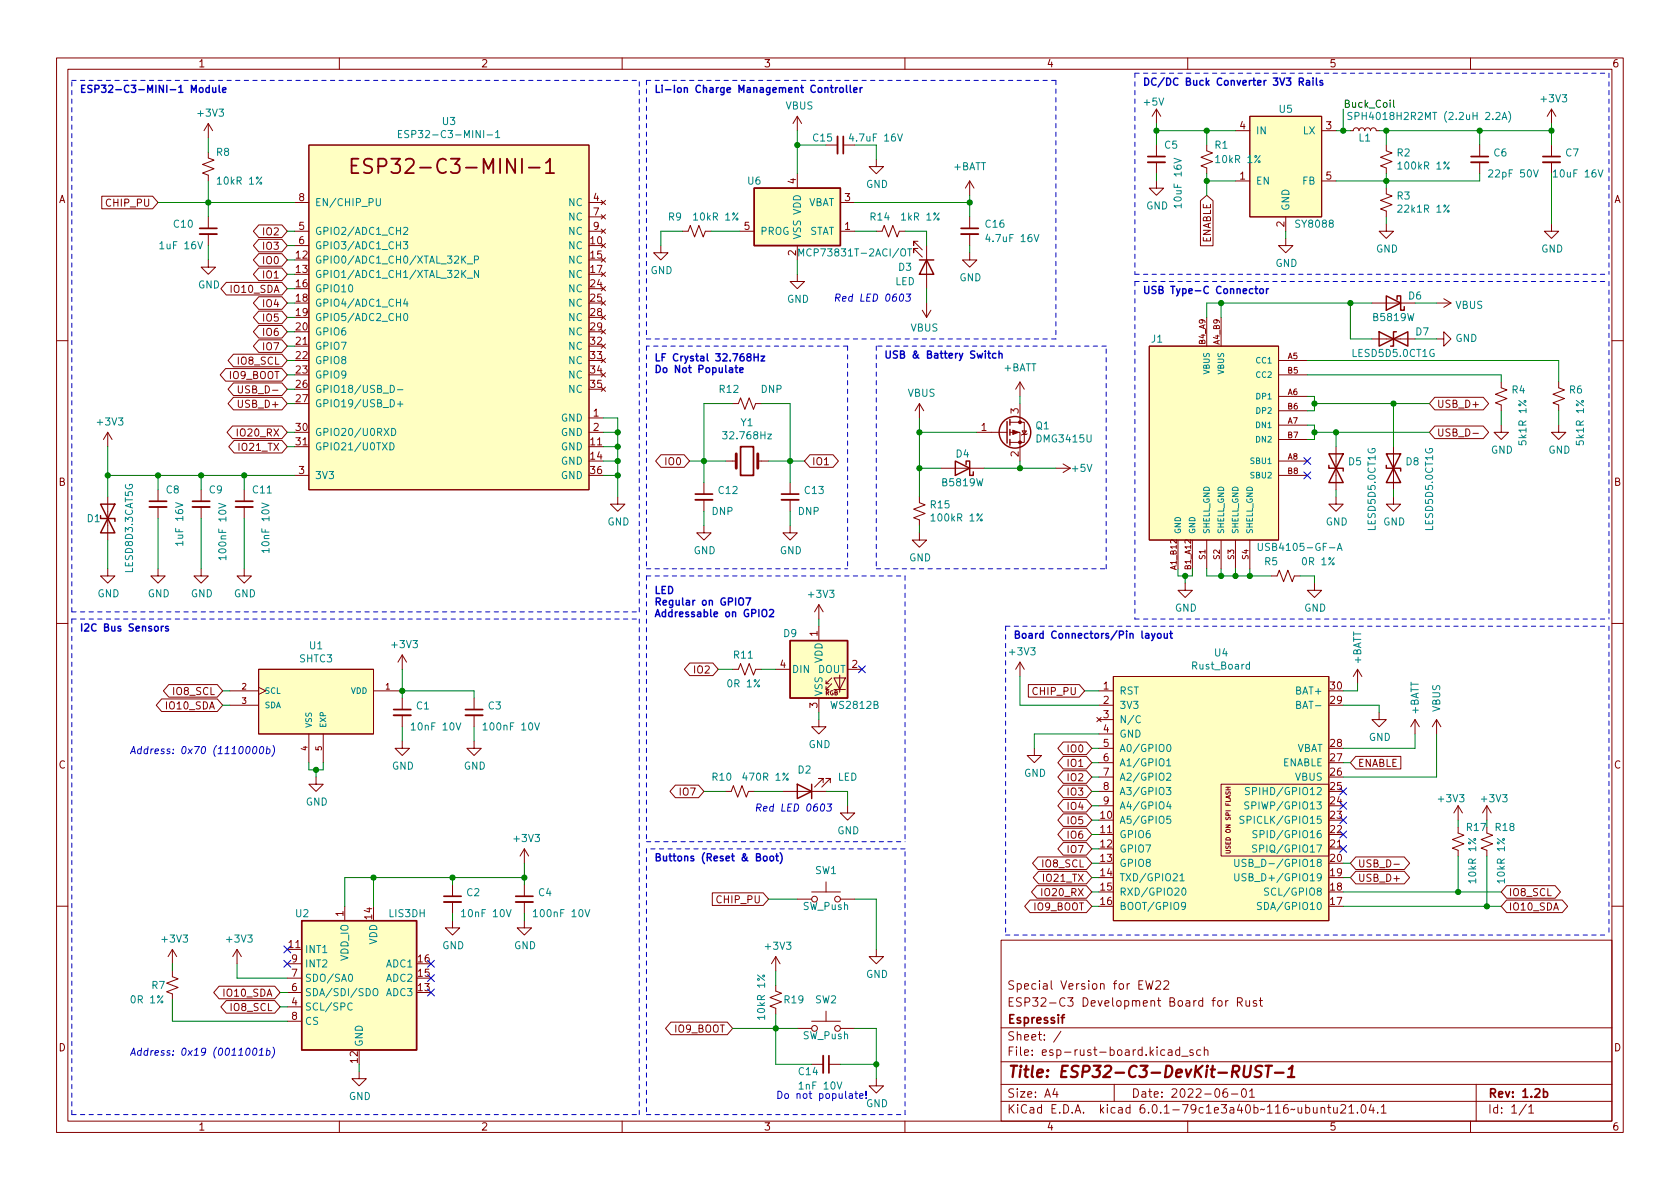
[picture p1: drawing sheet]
<svg xmlns="http://www.w3.org/2000/svg" width="297mm" height="210mm" viewBox="0 0 297 210" stroke-linecap="round" stroke-linejoin="round" font-family="sans-serif">
<defs><g id="words">
<text font-size="3.5" fill="#840000" x="65.8" y="30.7">ESP32-C3-MINI-1</text>
<text font-size="2.8" fill="#840000" x="178" y="190.6">Title: ESP32-C3-DevKit-RUST-1</text>
<g font-size="2.1" fill="#840000">
<text x="178" y="178">ESP32-C3 Development Board for Rust</text>
<text x="178" y="175">Special Version for EW22</text>
<text x="178" y="184">Sheet: /</text>
<text x="178" y="181">Espressif</text>
<text x="178" y="186.7">File: esp-rust-board.kicad_sch</text>
<text x="178" y="196.9">KiCad E.D.A. kicad 6.0.1-79c1e3a40b~116~ubuntu21.04.1</text>
<text x="178" y="194.1">Size: A4</text>
<text x="200" y="194.1">Date: 2022-06-01</text>
<text x="263" y="194.1">Rev: 1.2b</text>
<text x="263" y="196.9">Id: 1/1</text>
</g>
<g font-size="1.8" fill="#840000">
<text x="35" y="11.9">1</text>
<text x="85" y="11.9">2</text>
<text x="135" y="11.9">3</text>
<text x="185" y="11.9">4</text>
<text x="235" y="11.9">5</text>
<text x="285" y="11.9">6</text>
<text x="219.2" y="22.9">4</text>
<text x="234.5" y="22.9">3</text>
<text x="10.3" y="35.9">A</text>
<text x="52.8" y="35.6">8</text>
<text x="104.9" y="35.6">4</text>
<text x="140.7" y="32.5" transform="rotate(-90 140.7 32.5)">4</text>
<text x="149.4" y="35.6">3</text>
<text x="219.2" y="31.7">1</text>
<text x="234.5" y="31.7">5</text>
<text x="285.3" y="35.9">A</text>
<text x="19" y="36.5">CHIP_PU</text>
<text x="46.7" y="41.6">IO2</text>
<text x="52.8" y="40.6">5</text>
<text x="104.9" y="38.1">7</text>
<text x="104.9" y="40.6">9</text>
<text x="131.6" y="40.6">5</text>
<text x="149.4" y="40.6">1</text>
<text x="227.1" y="40.1" transform="rotate(-90 227.1 40.1)">2</text>
<text x="46.7" y="46.7">IO0</text>
<text x="46.7" y="44.2">IO3</text>
<text x="52.4" y="45.7">12</text>
<text x="52.8" y="43.2">6</text>
<text x="104.4" y="43.2">10</text>
<text x="104.4" y="45.7">15</text>
<text x="140.7" y="45.2" transform="rotate(-90 140.7 45.2)">2</text>
<text x="214.1" y="43.1" transform="rotate(-90 214.1 43.1)">ENABLE</text>
<text x="41" y="51.8">IO10_SDA</text>
<text x="46.7" y="49.2">IO1</text>
<text x="52.4" y="48.3">13</text>
<text x="52.4" y="50.8">16</text>
<text x="52.4" y="53.3">18</text>
<text x="104.4" y="48.3">17</text>
<text x="104.4" y="50.8">24</text>
<text x="104.4" y="53.3">25</text>
<text x="46.7" y="54.3">IO4</text>
<text x="46.7" y="59.4">IO6</text>
<text x="46.7" y="56.9">IO5</text>
<text x="52.4" y="55.9">19</text>
<text x="52.4" y="58.4">20</text>
<text x="104.4" y="55.9">28</text>
<text x="104.4" y="58.4">29</text>
<text x="42.2" y="64.5">IO8_SCL</text>
<text x="46.7" y="61.9">IO7</text>
<text x="52.4" y="61">21</text>
<text x="52.4" y="63.5">22</text>
<text x="104.4" y="61">32</text>
<text x="104.4" y="63.5">33</text>
<text x="40.6" y="67">IO9_BOOT</text>
<text x="42.9" y="69.6">USB_D-</text>
<text x="52.4" y="66">23</text>
<text x="52.4" y="68.6">26</text>
<text x="52.4" y="71.1">27</text>
<text x="104.4" y="66">34</text>
<text x="104.4" y="68.6">35</text>
<text x="42.3" y="77.2">IO20_RX</text>
<text x="42.5" y="72.1">USB_D+</text>
<text x="52.4" y="76.2">30</text>
<text x="104.9" y="73.7">1</text>
<text x="104.9" y="76.2">2</text>
<text x="173.5" y="76.2">1</text>
<text x="180.1" y="73.1" transform="rotate(-90 180.1 73.1)">3</text>
<text x="254" y="77.2">USB_D-</text>
<text x="254" y="72.1">USB_D+</text>
<text x="42.5" y="79.7">IO21_TX</text>
<text x="52.4" y="78.7">31</text>
<text x="52.8" y="83.8">3</text>
<text x="104.4" y="78.7">11</text>
<text x="104.4" y="81.3">14</text>
<text x="104.4" y="83.8">36</text>
<text x="117.8" y="82.3">IO0</text>
<text x="143.5" y="82.3">IO1</text>
<text x="180.1" y="80.8" transform="rotate(-90 180.1 80.8)">2</text>
<text x="10.3" y="85.9">B</text>
<text x="285.3" y="85.9">B</text>
<text x="144.5" y="112.5" transform="rotate(-90 144.5 112.5)">1</text>
<text x="122.9" y="119.1">IO2</text>
<text x="137.9" y="118.1">4</text>
<text x="150.6" y="118.1">2</text>
<text x="29.5" y="125.4">IO10_SDA</text>
<text x="30.7" y="122.9">IO8_SCL</text>
<text x="144.5" y="125.2" transform="rotate(-90 144.5 125.2)">3</text>
<text x="182.8" y="122.9">CHIP_PU</text>
<text x="195.1" y="121.9">1</text>
<text x="195.1" y="124.5">2</text>
<text x="235.2" y="124.5">29</text>
<text x="235.2" y="121.9">30</text>
<text x="195.1" y="127">3</text>
<text x="195.1" y="129.5">4</text>
<text x="10.3" y="135.9">C</text>
<text x="188.9" y="135.6">IO1</text>
<text x="188.9" y="133.1">IO0</text>
<text x="195.1" y="132.1">5</text>
<text x="195.1" y="134.6">6</text>
<text x="195.1" y="137.2">7</text>
<text x="235.2" y="137.2">26</text>
<text x="235.2" y="134.6">27</text>
<text x="235.2" y="132.1">28</text>
<text x="240" y="135.6">ENABLE</text>
<text x="285.3" y="135.9">C</text>
<text x="120.3" y="140.7">IO7</text>
<text x="188.9" y="140.7">IO3</text>
<text x="188.9" y="138.1">IO2</text>
<text x="188.9" y="143.2">IO4</text>
<text x="195.1" y="139.7">8</text>
<text x="195.1" y="142.2">9</text>
<text x="235.2" y="142.2">24</text>
<text x="235.2" y="139.7">25</text>
<text x="188.9" y="145.8">IO5</text>
<text x="188.9" y="148.3">IO6</text>
<text x="194.6" y="144.8">10</text>
<text x="194.6" y="147.3">11</text>
<text x="194.6" y="149.9">12</text>
<text x="235.2" y="149.9">21</text>
<text x="235.2" y="147.3">22</text>
<text x="235.2" y="144.8">23</text>
<text x="259.4" y="146.9">R17</text>
<text x="184.4" y="153.4">IO8_SCL</text>
<text x="184.7" y="155.9">IO21_TX</text>
<text x="188.9" y="150.8">IO7</text>
<text x="194.6" y="152.4">13</text>
<text x="194.6" y="154.9">14</text>
<text x="235.2" y="154.9">19</text>
<text x="235.2" y="152.4">20</text>
<text x="240" y="153.4">USB_D-</text>
<text x="240" y="155.9">USB_D+</text>
<text x="127" y="159.7">CHIP_PU</text>
<text x="182.8" y="161">IO9_BOOT</text>
<text x="184.5" y="158.5">IO20_RX</text>
<text x="194.6" y="157.5">15</text>
<text x="194.6" y="160">16</text>
<text x="235.2" y="160">17</text>
<text x="235.2" y="157.5">18</text>
<text x="266.7" y="161">IO10_SDA</text>
<text x="266.7" y="158.5">IO8_SCL</text>
<text x="51.1" y="167.6">11</text>
<text x="60.7" y="162" transform="rotate(-90 60.7 162)">1</text>
<text x="65.8" y="162.5" transform="rotate(-90 65.8 162.5)">14</text>
<text x="51.6" y="172.7">7</text>
<text x="51.6" y="170.2">9</text>
<text x="73.9" y="172.7">15</text>
<text x="73.9" y="170.2">16</text>
<text x="39.7" y="176.2">IO10_SDA</text>
<text x="40.9" y="178.8">IO8_SCL</text>
<text x="51.6" y="177.8">4</text>
<text x="51.6" y="175.3">6</text>
<text x="73.9" y="175.3">13</text>
<text x="10.3" y="185.9">D</text>
<text x="51.6" y="180.3">8</text>
<text x="119.3" y="182.6">IO9_BOOT</text>
<text x="285.3" y="185.9">D</text>
<text x="63.2" y="187.9" transform="rotate(-90 63.2 187.9)">12</text>
<text x="35" y="199.9">1</text>
<text x="85" y="199.9">2</text>
<text x="135" y="199.9">3</text>
<text x="185" y="199.9">4</text>
<text x="235" y="199.9">5</text>
<text x="285" y="199.9">6</text>
</g>
<g font-size="1.8" fill="#0000c2">
<text x="14" y="16.4">ESP32-C3-MINI-1 Module</text>
<text x="115.6" y="16.4">Li-Ion Charge Management Controller</text>
<text x="201.9" y="15.1">DC/DC Buck Converter 3V3 Rails</text>
<text x="147.3" y="53.3">Red LED 0603</text>
<text x="201.9" y="52">USB Type-C Connector</text>
<text x="115.6" y="63.9">LF Crystal 32.768Hz</text>
<text x="115.6" y="65.9">Do Not Populate</text>
<text x="156.2" y="63.4">USB &amp; Battery Switch</text>
<text x="115.6" y="105">LED</text>
<text x="115.6" y="107.1">Regular on GPIO7</text>
<text x="14" y="111.7">I2C Bus Sensors</text>
<text x="115.6" y="109.1">Addressable on GPIO2</text>
<text x="179.1" y="112.9">Board Connectors/Pin layout</text>
<text x="22.9" y="133.3">Address: 0x70 (1110000b)</text>
<text x="133.3" y="143.5">Red LED 0603</text>
<text x="115.6" y="152.3">Buttons (Reset &amp; Boot)</text>
<text x="22.9" y="186.7">Address: 0x19 (0011001b)</text>
<text x="137.2" y="194.3">Do not populate!</text>
<text x="153.1" y="195.8">GND</text>
</g>
<g font-size="1.8" fill="#008484">
<text x="35.1" y="20.6">+3V3</text>
<text x="78.2" y="22.1">U3</text>
<text x="138.9" y="19.3">VBUS</text>
<text x="202.3" y="18.7">+5V</text>
<text x="222" y="23.7">IN</text>
<text x="226.2" y="19.9">U5</text>
<text x="230.4" y="23.7">LX</text>
<text x="240.1" y="21.2">SPH4018H2R2MT (2.2uH 2.2A)</text>
<text x="272.6" y="18.1">+3V3</text>
<text x="38.3" y="27.6">R8</text>
<text x="72.2" y="24.4">ESP32-C3-MINI-1</text>
<text x="143.8" y="25">C15</text>
<text x="150.7" y="25">4.7uF 16V</text>
<text x="205.9" y="26.3">C5</text>
<text x="214.8" y="26.3">R1</text>
<text x="215.2" y="28.8">10kR 1%</text>
<text x="240.3" y="25">L1</text>
<text x="247" y="27.7">R2</text>
<text x="247.6" y="30">100kR 1%</text>
<text x="264.1" y="27.7">C6</text>
<text x="276.8" y="27.7">C7</text>
<text x="38.7" y="32.6">10kR 1%</text>
<text x="132.2" y="32.6">U6</text>
<text x="153.1" y="33.2">GND</text>
<text x="168.6" y="30.1">+BATT</text>
<text x="222" y="32.6">EN</text>
<text x="230.3" y="32.6">FB</text>
<text x="247" y="35.3">R3</text>
<text x="263.7" y="31.4">22pF 50V</text>
<text x="275.1" y="31.4">10uF 16V</text>
<text x="30.8" y="40.3">C10</text>
<text x="55.6" y="41.5">GPIO2/ADC1_CH2</text>
<text x="55.6" y="36.4">EN/CHIP_PU</text>
<text x="100.6" y="36.4">NC</text>
<text x="100.6" y="39">NC</text>
<text x="100.6" y="41.5">NC</text>
<text x="118.2" y="39">R9</text>
<text x="122.9" y="39">10kR 1%</text>
<text x="134.4" y="41.5">PROG</text>
<text x="142.8" y="36.4">VBAT</text>
<text x="143" y="41.5">STAT</text>
<text x="153.9" y="39">R14</text>
<text x="159.6" y="39">1kR 1%</text>
<text x="174.3" y="40.3">C16</text>
<text x="202.6" y="37">GND</text>
<text x="208.9" y="36.3" transform="rotate(-90 208.9 36.3)">10uF 16V</text>
<text x="228" y="37.3" transform="rotate(-90 228 37.3)">GND</text>
<text x="229.3" y="40.3">SY8088</text>
<text x="247.6" y="37.6">22k1R 1%</text>
<text x="28.6" y="44.1">1uF 16V</text>
<text x="55.6" y="46.6">GPIO0/ADC1_CH0/XTAL_32K_P</text>
<text x="55.6" y="44.1">GPIO3/ADC1_CH3</text>
<text x="100.6" y="44.1">NC</text>
<text x="100.6" y="46.6">NC</text>
<text x="141.6" y="42.4" transform="rotate(-90 141.6 42.4)">VSS VDD</text>
<text x="142.4" y="45.3">MCP73831T-2ACI/OT</text>
<text x="158.9" y="47.9">D3</text>
<text x="174.8" y="42.8">4.7uF 16V</text>
<text x="225.5" y="47.2">GND</text>
<text x="243.3" y="44.6">GND</text>
<text x="272.5" y="44.6">GND</text>
<text x="35" y="51">GND</text>
<text x="55.6" y="49.1">GPIO1/ADC1_CH1/XTAL_32K_N</text>
<text x="55.6" y="51.7">GPIO10</text>
<text x="100.6" y="49.1">NC</text>
<text x="100.6" y="51.7">NC</text>
<text x="115" y="48.5">GND</text>
<text x="139.1" y="53.5">GND</text>
<text x="158.3" y="50.4">LED</text>
<text x="169.6" y="49.7">GND</text>
<text x="249.1" y="53">D6</text>
<text x="55.6" y="54.2">GPIO4/ADC1_CH4</text>
<text x="55.6" y="56.8">GPIO5/ADC2_CH0</text>
<text x="55.6" y="59.3">GPIO6</text>
<text x="100.6" y="54.2">NC</text>
<text x="100.6" y="56.8">NC</text>
<text x="100.6" y="59.3">NC</text>
<text x="161" y="58.6">VBUS</text>
<text x="242.9" y="56.8">B5819W</text>
<text x="250.3" y="59.3">D7</text>
<text x="257.3" y="54.6">VBUS</text>
<text x="55.6" y="61.8">GPIO7</text>
<text x="55.6" y="64.4">GPIO8</text>
<text x="100.6" y="61.8">NC</text>
<text x="100.6" y="64.4">NC</text>
<text x="177.5" y="65.7">+BATT</text>
<text x="203.6" y="60.6">J1</text>
<text x="239.3" y="63.1">LESD5D5.0CT1G</text>
<text x="257.3" y="60.4">GND</text>
<text x="55.6" y="66.9">GPIO9</text>
<text x="55.6" y="69.5">GPIO18/USB_D-</text>
<text x="100.6" y="66.9">NC</text>
<text x="100.6" y="69.5">NC</text>
<text x="127.3" y="69.5">R12</text>
<text x="134.5" y="69.5">DNP</text>
<text x="160.5" y="70.1">VBUS</text>
<text x="267.3" y="69.6">R4</text>
<text x="277.5" y="69.6">R6</text>
<text x="17.3" y="75.2">+3V3</text>
<text x="55.6" y="72">GPIO19/USB_D+</text>
<text x="55.6" y="77.1">GPIO20/U0RXD</text>
<text x="99.2" y="74.5">GND</text>
<text x="99.2" y="77.1">GND</text>
<text x="128.3" y="77.7">32.768Hz</text>
<text x="131" y="75.4">Y1</text>
<text x="183.2" y="75.9">Q1</text>
<text x="55.6" y="79.6">GPIO21/U0TXD</text>
<text x="99.2" y="79.6">GND</text>
<text x="99.2" y="82.2">GND</text>
<text x="169" y="80.9">D4</text>
<text x="183.5" y="78.2">DMG3415U</text>
<text x="189.6" y="83.4">+5V</text>
<text x="238.4" y="82.3">D5</text>
<text x="248.6" y="82.3">D8</text>
<text x="263.6" y="80.2">GND</text>
<text x="269.9" y="78.4" transform="rotate(-90 269.9 78.4)">5k1R 1%</text>
<text x="273.8" y="80.2">GND</text>
<text x="280" y="78.4" transform="rotate(-90 280 78.4)">5k1R 1%</text>
<text x="29.4" y="87.2">C8</text>
<text x="37" y="87.2">C9</text>
<text x="44.8" y="87.2">C11</text>
<text x="55.6" y="84.7">3V3</text>
<text x="99.2" y="84.7">GND</text>
<text x="127.1" y="87.3">C12</text>
<text x="142.3" y="87.3">C13</text>
<text x="164.6" y="89.9">R15</text>
<text x="166.7" y="86">B5819W</text>
<text x="15.4" y="92.3">D1</text>
<text x="107.4" y="92.9">GND</text>
<text x="125.9" y="91.1">DNP</text>
<text x="141.1" y="91.1">DNP</text>
<text x="165" y="92.2">100kR 1%</text>
<text x="234.4" y="92.9">GND</text>
<text x="243.2" y="93.6" transform="rotate(-90 243.2 93.6)">LESD5D5.0CT1G</text>
<text x="244.5" y="92.9">GND</text>
<text x="253.4" y="93.6" transform="rotate(-90 253.4 93.6)">LESD5D5.0CT1G</text>
<text x="23.5" y="101.1" transform="rotate(-90 23.5 101.1)">LESD8D3.3CAT5G</text>
<text x="32.4" y="96.1" transform="rotate(-90 32.4 96.1)">1uF 16V</text>
<text x="40" y="98.4" transform="rotate(-90 40 98.4)">100nF 10V</text>
<text x="47.6" y="97.3" transform="rotate(-90 47.6 97.3)">10nF 10V</text>
<text x="122.6" y="98">GND</text>
<text x="137.9" y="98">GND</text>
<text x="160.7" y="99.3">GND</text>
<text x="223.5" y="97.4">USB4105-GF-A</text>
<text x="223.6" y="99.9">R5</text>
<text x="230.4" y="99.9">0R 1%</text>
<text x="17.2" y="105.6">GND</text>
<text x="26.1" y="105.6">GND</text>
<text x="33.7" y="105.6">GND</text>
<text x="41.3" y="105.6">GND</text>
<text x="143.1" y="105.7">+3V3</text>
<text x="138.6" y="112.6">D9</text>
<text x="207.7" y="108.1">GND</text>
<text x="230.6" y="108.1">GND</text>
<text x="53" y="117.1">SHTC3</text>
<text x="54.7" y="114.8">U1</text>
<text x="69.4" y="114.6">+3V3</text>
<text x="129.8" y="116.5">R11</text>
<text x="140" y="119">DIN</text>
<text x="144.6" y="119">DOUT</text>
<text x="145.4" y="117.3" transform="rotate(-90 145.4 117.3)">VDD</text>
<text x="178.6" y="115.9">+3V3</text>
<text x="210.9" y="118.4">Rust_Board</text>
<text x="214.8" y="116.1">U4</text>
<text x="240.7" y="117.4" transform="rotate(-90 240.7 117.4)">+BATT</text>
<text x="73.6" y="125.4">C1</text>
<text x="86.3" y="125.4">C3</text>
<text x="128.8" y="121.5">0R 1%</text>
<text x="145.4" y="123.2" transform="rotate(-90 145.4 123.2)">VSS</text>
<text x="147.1" y="125.3">WS2812B</text>
<text x="197.9" y="122.8">RST</text>
<text x="197.9" y="125.3">3V3</text>
<text x="229.3" y="122.8">BAT+</text>
<text x="229.7" y="125.3">BAT-</text>
<text x="254.6" y="125.9" transform="rotate(-90 254.6 125.9)">VBUS</text>
<text x="73.2" y="129.2">10nF 10V</text>
<text x="86" y="129.2">100nF 10V</text>
<text x="197.9" y="127.9">N/C</text>
<text x="197.9" y="130.4">GND</text>
<text x="242" y="131">GND</text>
<text x="250.8" y="126.3" transform="rotate(-90 250.8 126.3)">+BATT</text>
<text x="69.3" y="136.1">GND</text>
<text x="82" y="136.1">GND</text>
<text x="141.1" y="136.8">D2</text>
<text x="142.9" y="132.3">GND</text>
<text x="181" y="137.4">GND</text>
<text x="197.9" y="133">A0/GPIO0</text>
<text x="197.9" y="135.5">A1/GPIO1</text>
<text x="226.7" y="135.5">ENABLE</text>
<text x="229.1" y="133">VBAT</text>
<text x="54" y="142.4">GND</text>
<text x="126" y="138">R10</text>
<text x="131.7" y="138">470R 1%</text>
<text x="148.1" y="138">LED</text>
<text x="197.9" y="138">A2/GPIO2</text>
<text x="197.9" y="140.6">A3/GPIO3</text>
<text x="197.9" y="143.1">A4/GPIO4</text>
<text x="221.4" y="143.1">SPIWP/GPIO13</text>
<text x="221.6" y="140.6">SPIHD/GPIO12</text>
<text x="229" y="138">VBUS</text>
<text x="254.4" y="141.9">+3V3</text>
<text x="262.1" y="141.9">+3V3</text>
<text x="91" y="148.9">+3V3</text>
<text x="148" y="147.5">GND</text>
<text x="197.9" y="145.7">A5/GPIO5</text>
<text x="197.9" y="148.2">GPIO6</text>
<text x="220.6" y="145.7">SPICLK/GPIO15</text>
<text x="222.9" y="148.2">SPID/GPIO16</text>
<text x="264.5" y="146.9">R18</text>
<text x="144.1" y="154.6">SW1</text>
<text x="197.9" y="150.7">GPIO7</text>
<text x="197.9" y="153.3">GPIO8</text>
<text x="197.9" y="155.8">TXD/GPIO21</text>
<text x="220" y="155.8">USB_D+/GPIO19</text>
<text x="220.5" y="153.3">USB_D-/GPIO18</text>
<text x="222.8" y="150.7">SPIQ/GPIO17</text>
<text x="261" y="155.8" transform="rotate(-90 261 155.8)">10kR 1%</text>
<text x="266.1" y="155.8" transform="rotate(-90 266.1 155.8)">10kR 1%</text>
<text x="82.5" y="158.5">C2</text>
<text x="95.2" y="158.5">C4</text>
<text x="142" y="160.9">SW_Push</text>
<text x="197.9" y="158.4">RXD/GPIO20</text>
<text x="197.9" y="160.9">BOOT/GPIO9</text>
<text x="223.3" y="160.9">SDA/GPIO10</text>
<text x="224.5" y="158.4">SCL/GPIO8</text>
<text x="28.8" y="166.7">+3V3</text>
<text x="40.2" y="166.7">+3V3</text>
<text x="52.3" y="162.2">U2</text>
<text x="66.7" y="167.1" transform="rotate(-90 66.7 167.1)">VDD</text>
<text x="68.8" y="162.2">LIS3DH</text>
<text x="78.2" y="167.8">GND</text>
<text x="82" y="162.2">10nF 10V</text>
<text x="90.9" y="167.8">GND</text>
<text x="94.9" y="162.2">100nF 10V</text>
<text x="135.5" y="167.9">+3V3</text>
<text x="53.8" y="168.5">INT1</text>
<text x="53.8" y="173.6">SDO/SA0</text>
<text x="53.8" y="171.1">INT2</text>
<text x="61.6" y="169.9" transform="rotate(-90 61.6 169.9)">VDD_IO</text>
<text x="68.3" y="173.6">ADC2</text>
<text x="68.3" y="171.1">ADC1</text>
<text x="153.1" y="172.9">GND</text>
<text x="23.3" y="177.4">0R 1%</text>
<text x="26.9" y="174.9">R7</text>
<text x="53.8" y="178.7">SCL/SPC</text>
<text x="53.8" y="176.1">SDA/SDI/SDO</text>
<text x="68.3" y="176.1">ADC3</text>
<text x="135.3" y="180" transform="rotate(-90 135.3 180)">10kR 1%</text>
<text x="138.7" y="177.4">R19</text>
<text x="144.1" y="177.4">SW2</text>
<text x="53.8" y="181.2">CS</text>
<text x="64.1" y="185.2" transform="rotate(-90 64.1 185.2)">GND</text>
<text x="142" y="183.8">SW_Push</text>
<text x="141.3" y="190.1">C14</text>
<text x="61.7" y="194.5">GND</text>
<text x="141.6" y="192.7">1nF 10V</text>
</g>
<text font-size="1.8" x="237.5" y="19">Buck_Coil</text>
<g font-size="1.4" fill="#840000">
<text x="213.1" y="60.9" transform="rotate(-90 213.1 60.9)">B4_A9</text>
<text x="215.6" y="60.9" transform="rotate(-90 215.6 60.9)">A4_B9</text>
<text x="227.7" y="63.5">A5</text>
<text x="227.7" y="69.8">A6</text>
<text x="227.7" y="66">B5</text>
<text x="227.7" y="74.9">A7</text>
<text x="227.7" y="72.4">B6</text>
<text x="227.7" y="77.5">B7</text>
<text x="227.7" y="81.3">A8</text>
<text x="227.7" y="83.8">B8</text>
<text x="208" y="100.6" transform="rotate(-90 208 100.6)">A1_B12</text>
<text x="210.6" y="100.6" transform="rotate(-90 210.6 100.6)">B1_A12</text>
<text x="213.1" y="98.9" transform="rotate(-90 213.1 98.9)">S1</text>
<text x="215.6" y="98.9" transform="rotate(-90 215.6 98.9)">S2</text>
<text x="218.2" y="98.9" transform="rotate(-90 218.2 98.9)">S3</text>
<text x="220.7" y="98.9" transform="rotate(-90 220.7 98.9)">S4</text>
<text x="42.8" y="121.9">2</text>
<text x="42.8" y="124.5">3</text>
<text x="68.2" y="121.9">1</text>
<text x="54.4" y="132.7" transform="rotate(-90 54.4 132.7)">4</text>
<text x="56.9" y="132.7" transform="rotate(-90 56.9 132.7)">5</text>
</g>
<g font-size="1.4" fill="#008484">
<text x="222.2" y="64.3">CC1</text>
<text x="213.9" y="66.2" transform="rotate(-90 213.9 66.2)">VBUS</text>
<text x="216.4" y="66.2" transform="rotate(-90 216.4 66.2)">VBUS</text>
<text x="222.2" y="66.8">CC2</text>
<text x="222.3" y="70.6">DP1</text>
<text x="222.2" y="75.7">DN1</text>
<text x="222.3" y="73.1">DP2</text>
<text x="221.3" y="82">SBU1</text>
<text x="222.2" y="78.2">DN2</text>
<text x="221.3" y="84.6">SBU2</text>
<text x="208.8" y="94.5" transform="rotate(-90 208.8 94.5)">GND</text>
<text x="211.3" y="94.5" transform="rotate(-90 211.3 94.5)">GND</text>
<text x="213.9" y="94.5" transform="rotate(-90 213.9 94.5)">SHELL_GND</text>
<text x="216.4" y="94.5" transform="rotate(-90 216.4 94.5)">SHELL_GND</text>
<text x="218.9" y="94.5" transform="rotate(-90 218.9 94.5)">SHELL_GND</text>
<text x="221.5" y="94.5" transform="rotate(-90 221.5 94.5)">SHELL_GND</text>
<text x="46.7" y="122.7">SCL</text>
<text x="46.7" y="125.2">SDA</text>
<text x="62" y="122.7">VDD</text>
<text x="55.1" y="128.8" transform="rotate(-90 55.1 128.8)">VSS</text>
<text x="57.7" y="128.8" transform="rotate(-90 57.7 128.8)">EXP</text>
</g>
<g font-size="1.1" fill="#840000">
<text x="145.9" y="122.9">RGB</text>
<text x="217.6" y="150.5" transform="rotate(-90 217.6 150.5)">USED ON SPI FLASH</text>
</g>
</g></defs>
<g fill="none" stroke="#840000" stroke-width=".18">
<path d="M10 10.2h277v190.1h-277zM12 12.2h273v186.1h-273zM60 10.2v2M110 10.2v2M160 10.2v2M204.5 19.3v2.5M204.5 19.3l-.8 1.3M204.5 19.3l.7 1.3M210 10.2v2M260 10.2v2M274.3 19.3v2.5M274.3 19.3l-.7 1.3"/>
<path d="M274.3 19.3l.8 1.3M18 34.7h9l.9 1.1-.9 1.1h-9zM36.8 26.9v1l1 .4-2 .8 2 .7-2 .8 1 .4v1M36.8 21.8v2.6M36.8 38.3v2.1M36.8 21.8l-.7 1.3M36.8 21.8l.8 1.3M45.7 39.8h4.1l1 1.1-1 1.1h-4.1l-.9-1.1zM52.1 35.8h2.5M54.6 25.6h49.5v61h-49.5zM104.1 35.8h2.6M104.1 38.3h2.6"/>
<path d="M106.3 35.4l.8 .8M106.3 38l.8 .7M107.1 35.4l-.8 .8M107.1 38l-.8 .7M141 20.6v2.5M141 30.7v2.6M141 20.6l-.8 1.2M141 20.6l.7 1.2M146 25.6h2.1M148.6 35.8h2.5M149.1 25.6h2M154.9 28.2v1.3h1.3l-1.3 1.2-1.2-1.2h1.2"/>
<path d="M171.4 32v2.5M171.4 38.3v2.1M171.4 32l-.7 1.3M171.4 32l.8 1.3M204.5 32v1.3h1.2l-1.2 1.2-1.3-1.2h1.3M204.5 25.6v2.1M204.5 28.7v2M212.2 35.5l1.2-1 1.1 1v8h-2.3zM213.4 25.6v1.1l1 .3-2.1 .8 2.1 .8-2.1 .7 1.1 .4v1M218.4 32h2.6M218.4 23.1h2.6M221 20.6h12.7v17.7h-12.7z"/>
<path d="M227.3 38.3v2.6M233.7 32h2.5M233.7 23.1h2.5M238.8 23.1h.5l.1-.4 .4-.1 .3 .1 .2 .4 .1-.3 .3-.2 .4 .1 .2 .4 .2-.4 .4-.1 .3 .2 .1 .3 .2-.4 .3-.1 .4 .1 .1 .4h.5M245.1 25.6v1.1l1 .3-2 .8 2 .8-2 .7 1 .4v1M245.1 39.6v1.3h1.3l-1.3 1.3-1.3-1.3h1.3M245.1 33.3v1l1 .4-2 .7 2 .8-2 .8 1 .3v1M261.6 25.6v2.1M261.6 28.7v2M274.3 39.6v1.3h1.3l-1.3 1.3-1.3-1.3h1.3M274.3 25.6v2.1M274.3 28.7v2"/>
<path d="M36.8 46v1.2h1.3l-1.3 1.3-1.2-1.3h1.2M36.8 41.4v2M40 49.9h9.8l1 1.1-1 1.2h-9.8l-.9-1.2zM45.7 47.4h4.1l1 1.1-1 1.1h-4.1l-.9-1.1zM45.7 44.9h4.1l1 1.1-1 1.1h-4.1l-.9-1.1zM45.7 52.5h4.1l1 1.1-1 1.1h-4.1l-.9-1.1zM45.7 57.6h4.1l1 1.1-1 1.1h-4.1l-.9-1.1zM45.7 55h4.1l1 1.1-1 1.1h-4.1l-.9-1.1zM45.7 42.3h4.1l1 1.1-1 1.1h-4.1l-.9-1.1zM52.1 40.9h2.5M52.1 43.4h2.5M104.1 40.9h2.6"/>
<path d="M106.3 43l.8 .8M106.3 45.6l.8 .7M106.3 48.1l.8 .8M106.3 50.7l.8 .7M106.3 53.2l.8 .8M106.3 55.7l.8 .8M106.3 58.3l.8 .7M106.3 40.5l.8 .8M107.1 43l-.8 .8M107.1 45.6l-.8 .7M107.1 48.1l-.8 .8M107.1 50.7l-.8 .7"/>
<path d="M107.1 53.2l-.8 .8M107.1 55.7l-.8 .8M107.1 58.3l-.8 .7M107.1 40.5l-.8 .8M116.8 43.4v1.3h1.3l-1.3 1.3-1.2-1.3h1.2M120.6 40.9h1.1l.3-1 .8 2 .8-2 .7 2 .4-1h1M130.8 40.9h2.5M141 48.5v1.3h1.2l-1.2 1.2-1.3-1.2h1.3M141 43.4v2.6M148.6 40.9h2.5M154.9 40.9h1.1l.3-1 .8 2 .8-2 .7 2 .4-1h1M162.3 42.7h-.8v.7v-.7l1.6 1.5"/>
<path d="M162.3 43.9h-.8v.8v-.8l1.6 1.6M163.1 54.9l.7 1.2M163.8 43.4v7.6M163.8 53.6v2.5M164.6 54.9l-.8 1.2M171.4 44.7v1.3h1.3l-1.3 1.2-1.2-1.2h1.2M171.4 41.4v2M213.4 56.1v5.1M215.9 56.1v5.1M227.3 42.2v1.2h1.3l-1.3 1.3-1.2-1.3h1.2M242.6 53.6h7.6M242.6 59.9h7.6"/>
<path d="M254 59.9h1.3v-1.2l1.2 1.2-1.2 1.3v-1.3M254 53.6h2.5M255.3 52.8l1.2 .8M256.5 53.6l-1.2 .8M10 60.2h2M19 76.4v2.6M19 76.4l-.7 1.3M19 76.4l.8 1.3M39.9 65.2h9.9l1 1.1-1 1.1h-9.9l-1-1.1zM41.1 75.3h8.7l1 1.1-1 1.2h-8.7l-1-1.2zM41.3 70.3h8.5l1 1.1-1 1.1h-8.5l-1-1.1zM41.3 62.6h8.5l1 1.1-1 1.2h-8.5l-1-1.2z"/>
<path d="M41.3 67.7h8.5l1 1.1-1 1.1h-8.5l-1-1.1zM41.4 77.9h8.4l1 1.1-1 1.1h-8.4l-1-1.1zM42.1 68.2v1.1l.3 .2 .3-.1 .2-.1v-1.1M45.7 60.1h4.1l1 1.1-1 1.1h-4.1l-.9-1.1zM52.1 79h2.5M52.1 61.2h2.5M104.1 76.4h2.6M104.1 73.9h2.6M104.1 79h2.6M106.3 60.8l.8 .8M106.3 63.4l.8 .7M106.3 65.9l.8 .8"/>
<path d="M106.3 68.4l.8 .8M107.1 60.8l-.8 .8M107.1 63.4l-.8 .7M107.1 65.9l-.8 .8M107.1 68.4l-.8 .8M129.5 71.4h1.1l.3-1 .8 2 .8-2 .7 2 .4-1h1M162.6 71.4l-.8 1.2M162.6 71.4v2.5M162.6 71.4l.7 1.2M172.7 76.4h5.4M178.6 76.4h1.7v5.1M178.6 74.7h2.5v3.5h-2.5"/>
<path d="M180.3 67.6l-.7 1.2M180.3 67.6v2.5M180.3 71.4v3.3M180.3 67.6l.8 1.2M180.7 76.2h.8l-.4 .6zM181.6 76.7l-.1 .1h-.8l-.1 .2M203.2 61.2h22.9v34.3h-22.9zM226.1 63.7h5M226.1 70.1h5M226.1 75.2h5M226.1 66.3h5M226.1 72.6h5"/>
<path d="M226.1 77.7h5M236.2 79v7.6M246.4 79v7.6M253.7 75.3h8.6l.9 1.1-.9 1.2h-8.6l-1-1.2zM253.7 70.3h8.6l.9 1.1-.9 1.1h-8.6l-1-1.1zM260.4 76.6h1M265.4 67.6v1l1 .4-2 .7 2 .8-2 .7 1 .4v1M265.4 75.2v1.2h1.3l-1.3 1.3-1.2-1.3h1.2M275.6 75.2v1.2h1.3l-1.3 1.3-1.3-1.3h1.3M275.6 67.6v1l1 .4-2 .7 2 .8-2 .7 1 .4v1M285 60.2h2M19 87.9v7.6"/>
<path d="M27.9 86.6v2M27.9 89.7v2M35.6 86.6v2M35.6 89.7v2M43.2 86.6v2M43.2 89.7v2M52.1 84.1h2.5M109.2 87.9v1.2h1.3l-1.3 1.3-1.3-1.3h1.3M116.9 80.4h4.1l.9 1.1-.9 1.1h-4.1l-1-1.1zM124.5 93v1.2h1.2l-1.2 1.3-1.3-1.3h1.3M124.5 85.3v2.1M124.5 88.4v2"/>
<path d="M128.3 81.5h1.9M134 81.5h1.9M139.7 93v1.2h1.3l-1.3 1.3-1.3-1.3h1.3M139.7 85.3v2.1M139.7 88.4v2M143.2 80.4h4.1l.9 1.1-.9 1.1h-4.1l-1-1.1zM162.6 94.2v1.3h1.2l-1.2 1.3-1.3-1.3h1.3M162.6 87.9v1l1 .4-2.1 .7 2.1 .8-2.1 .8 1.1 .3v1.1M166.4 82.8h7.6M186.7 82.8h2.5M188 82l1.2 .8M189.2 82.8l-1.2 .8"/>
<path d="M208.3 95.5v5.1M210.8 95.5v5.1M213.4 95.5v5.1M215.9 95.5v5.1M218.4 95.5v5.1M221 95.5v5.1M226.1 81.5h5M226.1 84.1h5M236.2 87.9v1.2h1.3l-1.3 1.3-1.3-1.3h1.3M246.4 87.9v1.2h1.2l-1.2 1.3-1.3-1.3h1.3M10 110.2h2M19 100.6v1.2h1.3l-1.3 1.3-1.2-1.3h1.2"/>
<path d="M27.9 100.6v1.2h1.3l-1.3 1.3-1.2-1.3h1.2M35.6 100.6v1.2h1.2l-1.2 1.3-1.3-1.3h1.3M43.2 100.6v1.2h1.2l-1.2 1.3-1.3-1.3h1.3M45.7 118.4h20.3v11.4h-20.3zM71.1 115.8v2.6M71.1 115.8l-.7 1.3M71.1 115.8l.8 1.3M121.9 117.2h4.1l1 1.2-1 1.1h-4.1l-.9-1.1zM129.5 118.4h1.1l.3-1.1 .8 2.1 .8-2.1 .7 2.1 .4-1h1M137.2 118.4h2.5M144.8 106.9l-.8 1.3M144.8 106.9v2.6"/>
<path d="M144.8 110.7v2.6M144.8 106.9l.7 1.3M147.1 119.9l-1.1 1v-.5M147.4 119.9h2.1l-1 2zM148.5 119.4v3M149.9 118.4h2.5M180.3 117.1v2.5M180.3 117.1l-.7 1.3M180.3 117.1l.8 1.3M196.8 119.6h38.1v43.2h-38.1zM209.5 103.1v1.3h1.3l-1.3 1.3-1.2-1.3h1.2M224.8 101.8h1l.4-1 .7 2.1 .8-2.1 .8 2.1 .4-1.1h1"/>
<path d="M232.4 103.1v1.3h1.3l-1.3 1.3-1.3-1.3h1.3M240 118.4l-.7 1.2M240 118.4v2.5M240 118.4l.8 1.2M285 110.2h2M28.6 123.6h9.8l1 1.1-1 1.1h-9.8l-1-1.1zM29.8 121.1h8.6l1 1.1-1 1.1h-8.6l-.9-1.1zM40.6 122.2h5.1M40.6 124.7h5.1M45.7 121.5l1.3 .7-1.3 .6M54.6 129.8v5.1M55.9 137.4v1.3h1.2l-1.2 1.2-1.3-1.2h1.3"/>
<path d="M57.1 129.8v5.1M66 122.2h5.1M71.1 131.1v1.2h1.3l-1.3 1.3-1.3-1.3h1.3M71.1 123.4v2.1M71.1 126.5v2M83.8 131.1v1.2h1.3l-1.3 1.3-1.3-1.3h1.3M83.8 123.4v2.1M83.8 126.5v2M119.4 138.8h4.1l1 1.1-1 1.2h-4.1l-.9-1.2zM128.3 139.9h1l.4-1 .7 2.1 .8-2.1 .8 2.1 .3-1.1h1M138.4 139.9h7.6M144.8 127.2v1.3h1.2l-1.2 1.3-1.3-1.3h1.3"/>
<path d="M144.8 123.4v2.6M145.5 138.4v-.7h-.7h.7l-1.5 1.5M146 120.9h.6M146.8 138.4v-.7h-.8h.8l-1.5 1.5M147.1 120.9l-1.1 1v-.5M147.4 121.9h2.1M181.8 121.1h9l1 1.1-1 1.1h-9zM182.9 132.3v1.3h1.2l-1.2 1.3-1.3-1.3h1.3M188 138.8h4.1l.9 1.1-.9 1.2h-4.1l-1-1.2zM188 136.3h4.1l.9 1.1-.9 1.1h-4.1l-1-1.1zM188 133.8h4.1l.9 1.1-.9 1.1h-4.1l-1-1.1zM188 131.2h4.1l.9 1.1-.9 1.1h-4.1l-1-1.1z"/>
<path d="M193.9 126.9l.8 .7M194.3 122.2h2.5M194.3 124.7h2.5M194.3 127.2h2.5M194.3 129.8h2.5M194.3 132.3h2.5M194.3 134.9h2.5M194.3 137.4h2.5M194.3 139.9h2.5M194.7 126.9l-.8 .7M215.9 138.7h19v12.7h-19zM216.7 139.2h.8"/>
<path d="M217.1 139.2v.5M239.7 133.8h8v2.2h-8l-.9-1.1zM243.8 126v1.2h1.3l-1.3 1.3-1.2-1.3h1.2M250.2 127.2l-.8 1.3M250.2 127.2v2.6M250.2 127.2l.8 1.3M254 127.2l-.8 1.3M254 127.2v2.6M254 127.2l.8 1.3M80 156.5v2M80 159.5v2M92.7 150.1l-.8 1.3"/>
<path d="M92.7 150.1v2.5M92.7 156.5v2M92.7 159.5v2M92.7 150.1l.8 1.3M125.9 157.9h9l1 1.1-1 1.1h-9zM141 159h2.5M143.5 157.7h5.1M146 156v1.7M148.6 159h2.5M149.9 142.5v1.3h1.2l-1.2 1.2-1.3-1.2h1.3M182.1 159.2h10l.9 1.1-.9 1.1h-10l-.9-1.1zM183.3 156.6h8.8l.9 1.1-.9 1.1h-8.8l-.9-1.1z"/>
<path d="M183.5 151.5h8.6l.9 1.1-.9 1.2h-8.6l-.9-1.2zM183.6 154.1h8.5l.9 1.1-.9 1.1h-8.5l-.9-1.1zM188 143.9h4.1l.9 1.1-.9 1.1h-4.1l-1-1.1zM188 146.5h4.1l.9 1.1-.9 1.1h-4.1l-1-1.1zM188 141.4h4.1l.9 1.1-.9 1.1h-4.1l-1-1.1zM188 149h4.1l.9 1.1-.9 1.1h-4.1l-1-1.1zM194.3 147.6h2.5M194.3 142.5h2.5M234.9 150.1h2.6M239.7 151.5h8.6l.9 1.1-.9 1.2h-8.6l-.9-1.2zM239.7 154.1h8.6l.9 1.1-.9 1.1h-8.6l-.9-1.1zM246.5 152.8h.9"/>
<path d="M257.8 146.3v1l1 .4-2 .8 2 .7-2 .8 1 .4v1M257.8 142.5v2.5M257.8 142.5l-.8 1.3M257.8 142.5l.8 1.3M262.9 147.3l1 .4-2 .8 2 .7-2 .8 1 .4v1M262.9 142.5v2.5M262.9 142.5l-.8 1.3M262.9 142.5l.8 1.3M266.4 159.2h9.8l1 1.1-1 1.1h-9.8l-1-1.1zM266.4 156.6h8.6l.9 1.1-.9 1.1h-8.6l-1-1.1zM10 160.2h2M30.5 171.7v1l1 .4-2 .8 2 .7-2 .8 1 .4v1"/>
<path d="M30.5 167.9l-.8 1.3M30.5 167.9v2.5M30.5 167.9l.7 1.3M38.7 174.4h9.9l.9 1.1-.9 1.1h-9.9l-.9-1.1zM40 176.9h8.6l.9 1.1-.9 1.2h-8.6l-.9-1.2zM41.9 167.9l-.8 1.3M41.9 167.9v2.5M41.9 167.9l.8 1.3M50.8 167.9h2.5M50.8 178h2.5M50.8 175.5h2.5M50.8 173h2.5"/>
<path d="M50.8 170.4h2.5M61 160.3v2.5M80 162.8v1.3h1.3l-1.3 1.2-1.3-1.2h1.3M92.7 162.8v1.3h1.3l-1.3 1.2-1.3-1.2h1.3M137.2 174.2v1.1l1 .3-2.1 .8 2.1 .8-2.1 .7 1.1 .4v1M137.2 169.2l-.8 1.2M137.2 169.2v2.5M137.2 169.2l.7 1.2M146 178.8v1.8M154.9 167.9v1.3h1.3l-1.3 1.2-1.2-1.2h1.2M177 166.3h108v32h-108zM202.6 173.4l.3 1.5 .3-1 .3 1 .4-1.5"/>
<path d="M204.4 173.6l.5-.2 .2 .2 .1 .3-.9 1h.9M205.8 173.6l.6-.2 .2 .2v.3l-.9 1h.9M215.4 177l.4-.1 .3 .3v.4l-.3 .3h-.4l-.1-.3v-.4zM216.7 176.9v1M217.1 176.9l-.2 .1-.2 .2M218.8 177.2l.7-.1 .1-.2v-.3l-.2-.2h-.6v1.5M219.1 177.2l.5 .7M220.3 176.9l.1 1h.3l.2-.1M220.9 176.9v1M222.1 177l-.3-.1-.2 .2v.3l.5 .1v.4h-.5M222.6 176.9h.6M222.9 176.4v1.3l.3 .2"/>
<path d="M285 160.2h2M50.8 180.6h2.5M60 198.3v2M63.5 189.5v1.2h1.3l-1.3 1.3-1.3-1.3h1.3M110 198.3v2M118.6 180.7h10l.9 1.2-.9 1.1h-10l-.9-1.1zM141 181.9h2.5M143.5 180.6h5.1M143.5 188.2h2M146.6 188.2h2M148.6 181.9h2.5M154.9 190.7v1.3h1.3l-1.3 1.3-1.2-1.3h1.2"/>
<path d="M160 198.3v2M177 194.8h108M177 191.8h108M177 187.8h108M177 181.8h108M186.5 192.5l-.4 1h1M186.9 193v1M187.6 182.4l-1.3 1.9M197 191.8v3M206.6 185.7h.5l.1 .9M207.2 186l-.5 .1a.29 .29 0 0 0-.2 .2 .29 .29 0 0 0 .2 .3h.5M208.6 185.7l-.5-.1-.2 .3v.4l.1 .3h.6"/>
<path d="M208.6 185.1v1.5M208.9 186.8h1.2M210 198.3v2M210.9 185.7l-.3-.1-.2 .2v.3l.5 .1v.4h-.5M212.3 185.7l-.4-.1-.3 .3v.4l.1 .3h.6M212.9 185.8l.2-.2 .4 .1 .1 .9M212.9 185.1v1.5M216.9 192.5a.59 .59 0 0 0-.7 .7v.5l.2 .3h.4l.2-.1 .1-.5-.2-.2-.4-.1-.3 .3M217.7 193.5h1.2M219.7 192.6l.2-.1a.81 .81 0 0 1 .5 .7 .81 .81 0 0 1-.3 .8h-.1a.81 .81 0 0 1-.6-.6 .81 .81 0 0 1 .3-.8zM220.9 193l.5-.5v1.5M220.9 194h.9"/>
<path d="M233.6 196l.2-.2 .3 .1 .1 .9M233.6 195.8v1M234.7 195.8h.6M234.9 195.3v1.3l.4 .2M235.8 195.8l.1 1h.3l.2-.1M236.4 195.8v1M237.1 195.5l.5-.2 .3 .2v.3l-.9 1h.9M238.5 195.8l.4-.5v1.5M238.5 196.8h.9M240 196.7v.1M240.8 195.5l.2-.2a.81 .81 0 0 1 .6 .7 .81 .81 0 0 1-.3 .8h-.2a.81 .81 0 0 1-.3-1.3zM242.4 195.3l-.3 1h.9"/>
<path d="M242.8 195.8v1M243.6 196.7v.1M244.2 195.8l.4-.5v1.5M244.2 196.8h.9M260 198.3v2M261 191.8v6.5M269.9 195.3l-1.3 1.9M270.3 195.8l.4-.5v1.5M270.3 196.8h.9"/>
<circle cx="144" cy="159" r=".51"/>
<circle cx="148.1" cy="159" r=".51"/>
<circle cx="144" cy="181.9" r=".51"/>
<circle cx="148.1" cy="181.9" r=".51"/>
</g>
<g fill="none" stroke="#840000" stroke-width=".3">
<path d="M149.1 24.1v3.1M202.9 27.7h3.1M260.1 27.7h3M272.8 27.7h3M35.3 40.4h3.1M169.9 40.4h3.1M130.9 79h2.3v5.1h-2.3zM26.4 88.6h3.1M34 88.6h3.1M41.7 88.6h3M122.9 87.4h3.1M138.2 87.4h3"/>
<path d="M69.6 125.5h3M82.3 125.5h3M78.5 158.5h3M91.2 158.5h3M187.6 179.9h.6M188.2 179.4l-.4 .2v1.3M146.6 186.7v3M272.9 193.1l.4-.1 .3 .3v.4l-.1 .3h-.6"/>
</g>
<path d="M220 188.5l-.2 1.6 .2 .3a.66 .66 0 0 0 1-.3l.2-1.6M223.2 188.6a.85 .85 0 0 0-1.1 .1 .45 .45 0 0 0 .2 .7l.4 .1a.49 .49 0 0 1 .3 .5 .49 .49 0 0 1-.4 .5l-.8-.1M223.8 188.5h1.1M224.3 188.5l-.2 2M225.4 189.7h1.5M227.7 190.5h1.1M227.9 189l.6-.5-.2 2" fill="none" stroke="#840000" stroke-width=".4"/>
<g fill="none" stroke="#840000" stroke-width=".25">
<path d="M133.3 33.3h15.3v10.1h-15.3zM162.6 46h2.5M163.8 46l1.3 2.5h-2.5zM243.8 58.7v2.5l5.1-2.5v2.5zM245.1 52.3l2.5 1.3-2.5 1.3zM246.9 58.7h-.5v2.5h-.5M247 53v-.7h.6v2.6h.7v-.7M178.1 74.5v3.9M178.6 74.2v1M178.6 75.9v1.1M178.6 77.7v1M17.8 91.2v.5h2.5v.5"/>
<path d="M17.8 89.1l2.5 5.1h-2.5l2.5-5.1zM168.9 81.5l2.5 1.3-2.5 1.3zM170.8 82.2v-.7h.6v2.6h.7v-.7M234.9 82.3v.5h2.6v.5M234.9 80.3l2.6 5h-2.6l2.6-5zM245.1 82.3v.5h2.5v.5M245.1 80.3l2.5 5h-2.5l2.5-5zM139.7 113.3h10.2v10.1h-10.2zM141 138.7l2.5 1.2-2.5 1.3zM143.5 138.7v2.5M53.3 162.8h20.4v22.9h-20.4z"/>
<circle cx="179.5" cy="76.4" r="2.79"/>
</g>
<g fill="#ffffc2" stroke="#ffffc2" stroke-width=".18">
<path d="M133.3 33.3h15.3v10.1h-15.3z"/>
<path d="M221 20.6h12.7v17.7h-12.7z"/>
<path d="M196.8 119.6h38.1v43.2h-38.1z"/>
<path d="M45.7 118.4h20.3v11.4h-20.3z"/>
<path d="M203.2 61.2h22.9v34.3h-22.9z"/>
<path d="M54.6 25.6h49.5v61h-49.5z"/>
<path d="M53.3 162.8h20.4v22.9h-20.4z"/>
<path d="M139.7 113.3h10.2v10.1h-10.2z"/>
</g>
<g fill="none" stroke="#008484" stroke-width=".18">
<path d="M239 19.9h-.5l-.1 .1v.4l.5 .2 .1 .3-.2 .2h-.5M266.7 19.7a1.46 1.46 0 0 1 0 1.9M66.5 35.1v1l.3 .3 .3-.1 .2-.2v-1M70.5 23.7h.4M71.1 23.1h-.6v1.2h.6M72.3 23.1h-.5l-.2 .1v.4l.5 .2 .2 .3-.3 .2h-.5M86.1 23.9h1M87.6 23.4l.4-.3v1.2M87.6 24.3h.8M158.7 23.7l.4 1.3 .5-1.3M207.6 28l1.3 .4-1.3 .4M208.9 36.4h-1.3l.3 .4"/>
<path d="M208.9 36v.8M265.6 21.1l.4-1.2 .4 1.2M265.7 20.8h.6M271.1 30l.5 1.3 .4-1.3M274.6 30.4l.4-.4v1.3M274.6 31.3h.8M282.6 30l.4 1.3 .4-1.3M71.3 42.7h.8l-.4 .5 .3 .1v.6l-.2 .1-.5-.1M71.4 40.3l.4-.1 .3 .4-.8 .9h.8M71.5 55.5l.2-.1a.68 .68 0 0 1 .4 .7 .68 .68 0 0 1-.4 .6 .84 .84 0 0 1-.2-1.2zM71.7 52.8l-.3 .9h.8M72 53.3v.9"/>
<path d="M82.6 46.7h1M82.6 49.2h1M83.9 45.9h.6l.1-.2-.1-.3-.6-.1v1.2M84.6 47.8v1.3l-.7-1.3v1.3M141.2 45.3v-1.3l.5 .9 .4-.9v1.3M160.5 44h.7M160.8 44v1.3M182.8 41.5l.5 1.2 .4-1.2M68.9 78.3a.64 .64 0 0 1 .8 .6 .64 .64 0 0 1-.8 .7zM69 68.1a.64 .64 0 0 1 .7 .7 .64 .64 0 0 1-.7 .6zM69.2 75.8a.64 .64 0 0 1 .8 .6 .64 .64 0 0 1-.8 .6zM70.3 68.9h.9"/>
<path d="M70.3 71.5h.9M70.8 71v.9M38.7 89l1.2 .4-1.2 .5M39.9 98.6h-1.2l.3 .4M39.9 98.3v.7M46.3 88.9l1.3 .5-1.3 .4M47.6 97.4h-1.3l.4 .3M47.6 97v.7M222.5 96.1v1l.2 .2h.4l.1-.2v-1M236.4 97.3l.5-1.2 .4 1.2M236.6 97h.6M220.9 117.5h-.3l-.3 .2 .1 .6h.5"/>
<path d="M220.9 117.1v1.2M72.7 128.2l.4-.4v1.3M72.7 129.1h.7M80.6 127.8l.5 1.3 .4-1.3M85.4 128.2l.4-.4v1.3M85.4 129.1h.7M94.5 127.8l.5 1.3 .4-1.3M201.6 126.7a.6 .6 0 0 0-.8 .4 .6 .6 0 0 0 .6 .7l.2-.1M206.2 139.3h.8l-.4 .4 .4 .2v.5l-.2 .1-.6-.1M206.3 134.5l.4-.3v1.2M206.3 136.8l.5-.1 .2 .4-.8 .9h.8M206.3 135.4h.7"/>
<path d="M206.4 131.8l.2-.2a.68 .68 0 0 1 .4 .7 .68 .68 0 0 1-.4 .6l-.2-.1-.1-.4zM220.9 139.3h-.5l-.1 .1v.3l.5 .3 .1 .3-.2 .2h-.5M206.6 141.7l-.3 .9h.8M206.9 142.2v.9M207 144.3h-.7v.6l.2-.1 .4 .1 .1 .2v.4l-.2 .1-.5-.1M208.6 154.9l.4-.4v1.3M208.6 155.8h.8M209.1 157.2l.2-.2a.68 .68 0 0 1 .4 .7 .68 .68 0 0 1-.4 .6l-.2-.1-.2-.4zM218.3 154.5v1l.3 .3 .3-.1 .1-.2v-1M218.3 152v1l.3 .2h.3l.1-.2v-1M219.9 144.4l-.4-.1-.2 .2v.3l.5 .3 .1 .3-.2 .2-.5-.1M220.3 152h-.5l-.2 .1v.3l.6 .3 .1 .3-.2 .2h-.5"/>
<path d="M220.8 141.9l-.5-.1-.2 .1v.4l.6 .2 .1 .3-.2 .3-.5-.1M222.2 149.5l-.5-.1-.2 .1v.4l.6 .2 .1 .3-.3 .3-.4-.1M222.2 146.9h-.4l-.3 .2 .1 .3 .6 .3v.3l-.2 .1h-.5M223 159.6h-.5l-.1 .1v.4l.5 .2 .1 .3-.2 .2h-.5M224.3 157.1l-.5-.1-.2 .2v.3l.6 .3 .1 .3-.2 .2-.5-.1M61.8 172.3h.1a.68 .68 0 0 1 .4 .6 .68 .68 0 0 1-.4 .6 .84 .84 0 0 1-.1-1.2zM62.3 177.5a.6 .6 0 0 0-.9 .4 .6 .6 0 0 0 .6 .7l.3-.1M66.1 174.9l.2-.1a.43 .43 0 0 1 .5 .4v.5a.42 .42 0 0 1-.4 .4 .42 .42 0 0 1-.4-.4v-.5zM81.6 161.2l.4-.4v1.3M81.6 162.1h.7M89.5 160.8l.4 1.3 .5-1.3M94.3 161.2l.4-.4v1.3"/>
<path d="M94.3 162.1h.7M103.4 160.8l.5 1.3 .4-1.3M209.6 160.1l-.2 .3h-.3l-.2-.3 .1-.5h.4l.2 .1a.84 .84 0 0 1-.3 1.1h-.3"/>
</g>
<g fill="none" stroke="#840000" stroke-width=".33">
<path d="M148.1 24.1v3.1M202.9 28.7h3.1M260.1 28.7h3M272.8 28.7h3M35.3 41.4h3.1M169.9 41.4h3.1M26.4 89.7h3.1M34 89.7h3.1M41.7 89.7h3M122.9 88.4h3.1M138.2 88.4h3M69.6 126.5h3"/>
<path d="M82.3 126.5h3M78.5 159.5h3M91.2 159.5h3M145.5 186.7v3"/>
</g>
<g fill="#840000" stroke="#840000" stroke-width=".18">
<path d="M179.1 76.1l1 .3-1 .4z"/>
<circle cx="180.3" cy="78.2" r=".25"/>
<circle cx="180.3" cy="74.7" r=".25"/>
</g>
<path d="M62.2 29.3h.8M63.4 28.1h-1.2v2.5h1.2M65.8 28.2l-1-.1a.62 .62 0 0 0-.5 .6 .62 .62 0 0 0 .5 .6 .93 .93 0 0 1 1 .6 .65 .65 0 0 1-.5 .7l-1-.1M93.5 29.6h1.9M96.5 28.8l.7-.7v2.5M96.5 30.6h1.5" fill="none" stroke="#840000" stroke-width=".32"/>
<path d="M130.2 80.3v2.5M134 80.3v2.5" fill="none" stroke="#840000" stroke-width=".51"/>
<path d="M246.4 17.7v1.1l.2 .2" fill="none" stroke="#000" stroke-width=".18"/>
<g fill="none" stroke="#0000c2" stroke-width=".25">
<path d="M35.3 15.6l.2-.1 .3 .1 .1 .5-.1 .2h-.3l-.2-.1zM37 15.6l-.4-.1-.2 .2 .1 .6h.5M37 15.1v1.2M37.6 15.5l.1 .8h.3l.1-.1M38.1 15.5v.8M38.7 15.1v1.1l.2 .1M39.4 15.9l.6-.1-.1-.2-.4-.1-.1 .2v.6h.5M148.1 15.5l-.4 .2M148.5 15.6l.2-.1 .4 .1v.5l-.1 .2h-.3l-.2-.1zM149.7 15.1v1.1l.1 .1M150.3 15.1v1.1l.2 .1M150.9 15.9l.6-.1v-.2l-.4-.1-.2 .2 .1 .6h.5"/>
<path d="M152.1 15.5v.8M152.4 15.5l-.3 .2M229.7 14.5l.6-.1 .2-.2-.1-.3-.7-.1v1.3M230 14.5l.5 .6M231 14.3h.5v.8M231.5 14.5l-.4 .1-.2 .2 .2 .3 .4-.1M232.2 13.8v.1M232.2 14.2v.9M232.8 13.8v1.1l.1 .2M233.8 14.3l-.3-.1-.1 .2v.2l.4 .1v.3h-.4M221.9 51.1h.5M222.1 50.6v1.1l.3 .2"/>
<path d="M222.8 51.2l.2-.1 .3 .1 .1 .5-.1 .1-.3 .1-.2-.1zM223.9 51.1v.8M224.3 51.1l-.4 .2M129.9 65h.5M130.1 64.6v1.1l.3 .2M130.8 65.4l.6-.1-.1-.2-.3-.1-.2 .2 .1 .6h.4M133.3 62.6v1.2M133.3 63.2h.8M134.1 62.6v1.2M134.5 63h.7l-.7 .8h.7M174.6 62.5h.5M174.8 62.1v1.1l.3 .1"/>
<path d="M176.1 62.5h-.4l-.2 .2 .1 .6h.5M176.6 62.6l.2-.1h.3l.1 .8M176.6 62.1v1.2M28.9 110.7l-.4 .3M29.7 110.8l-.3-.1-.1 .2v.2l.4 .1v.3h-.4M130.7 105.9l.2-.2a.43 .43 0 0 1 .6 .5v.4a.42 .42 0 0 1-.5 .4 .42 .42 0 0 1-.4-.4zM131.9 105.7h.8l-.5 1.3M134.8 108l.2-.2a.43 .43 0 0 1 .6 .4v.4a.42 .42 0 0 1-.5 .5 .42 .42 0 0 1-.4-.5zM136.1 107.9l.4-.1 .3 .3-.8 1h.8M204.2 112l-.4 1.2-.2 .1M204.7 112.1l.2-.1 .3 .1 .1 .5-.1 .2-.3 .1-.2-.2zM205.8 112l.1 .8 .3 .1 .2-.2"/>
<path d="M206.4 112v.9M206.8 112h.5M207 111.6v1.1l.3 .2M135 151.5l.2-.1 .4 .1v.5l-.1 .2h-.3l-.2-.1zM136.2 151.4h.3l.3 .2v.4l-.3 .2h-.3l-.1-.2zM137.1 151.4h.5M137.3 151v1.1l.3 .1M137.9 150.8a1.46 1.46 0 0 1 0 1.9"/>
</g>
<g fill="none" stroke="#0000c2" stroke-width=".18">
<path d="M159.2 52.1l.3-.1a.75 .75 0 0 1-.2 1.3l-.2-.2-.1-.3zM160.3 52h.7l-.4 .5 .3 .1-.1 .5-.2 .2-.5-.2M44.9 132.1l.3-.1a.75 .75 0 0 1-.3 1.3l-.2-.1v-.4zM46.1 132.1l.3-.1a.75 .75 0 0 1-.3 1.3l-.2-.1v-.4zM47.2 132.5h.5v.5l-.3 .3-.3-.1M47.2 132l-.1 1.3M48.3 131.8a1.47 1.47 0 0 1-.3 2M145.2 142.3l.4-.1a.75 .75 0 0 1-.3 1.2l-.2-.1-.1-.3zM146.3 142.2h.8l-.5 .5 .3 .1v.5l-.2 .1-.6-.1M44.9 185.5l.3-.2a.75 .75 0 0 1-.3 1.3l-.2-.1v-.4zM45.8 186.6h.7M45.9 185.7l.4-.4-.1 1.3"/>
<path d="M47.2 185.8h.5v.6l-.3 .2h-.3M47.2 185.3l-.1 1.3M48.3 185.2a1.47 1.47 0 0 1-.3 1.9M150.2 193.5h.5v.7M150.7 193.7l-.4 .1-.2 .1 .2 .3h.4M151.1 193.4h.5M151.3 193v1.1l.3 .1M152 193.8l.6-.1-.1-.2-.3-.1-.2 .2 .1 .6h.4M153.1 193v.8"/>
</g>
<g fill="none" stroke="#0000c2" stroke-width=".18" stroke-dasharray=".8 .8">
<path d="M12.7 14.2h100.3M114.3 14.2h72.4M114.3 14.2v45.7M186.7 14.2v45.7M200.7 12.9h83.8M200.7 12.9v35.6M284.5 12.9v35.6M114.3 59.9h72.4M200.7 48.5h83.8M200.7 49.8h83.8M200.7 49.8v59.7M284.5 49.8v59.7"/>
<path d="M114.3 61.2v39.4M149.9 61.2v39.4M149.9 61.2h-35.6M154.9 61.2v39.4M195.6 61.2h-40.7M12.7 109.5v87.6M12.7 108.2h100.3M12.7 108.2v-94M12.7 109.5h100.3M113 109.5v87.6M113 108.2v-94M114.3 100.6h35.6"/>
<path d="M114.3 101.8h45.7M114.3 101.8v47M154.9 100.6h40.7M160 101.8v47M177.8 110.7h106.7M177.8 110.7v54.6M195.6 100.6v-39.4M200.7 109.5h83.8M284.5 110.7v54.6M114.3 150.1v47M114.3 148.8h45.7M160 150.1h-45.7"/>
<path d="M177.8 165.3h106.7M12.7 197.1h100.3M114.3 197.1h45.7M160 197.1v-47"/>
</g>
<g fill="none" stroke="#008400" stroke-width=".18">
<path d="M237.5 19.3v3.8M27.9 35.8h24.2M36.8 24.4v2.5M36.8 32v6.3M141 25.6h5M141 23.1v7.6M151.1 25.6h3.8v2.6M151.1 35.8h20.3M171.4 34.5v3.8M204.5 23.1h13.9M204.5 21.8v3.8M204.5 30.7v1.3"/>
<path d="M213.4 32h5M213.4 23.1v2.5M213.4 30.7v3.8M236.2 23.1h2.6M243.8 23.1h30.5M245.1 23.1v2.5M245.1 30.7v2.6M245.1 38.3v1.3M261.6 23.1v2.5M261.6 30.7v1.3h-25.4M274.3 21.8v3.8M274.3 30.7v8.9"/>
<path d="M36.8 43.4v2.6M50.8 53.6h1.3M50.8 40.9h1.3M50.8 43.4h1.3M50.8 46h1.3M50.8 48.5h1.3M50.8 58.7h1.3M50.8 56.1h1.3M50.8 51h1.3M120.6 40.9h-3.8v2.5M125.7 40.9h5.1M141 46v2.5"/>
<path d="M151.1 40.9h3.8M160 40.9h3.8v2.5M163.8 51v2.6M171.4 43.4v1.3M215.9 53.6v2.5M227.3 40.9v1.3M238.8 53.6v6.3h3.8M242.6 53.6h-29.2v2.5M250.2 53.6h3.8M250.2 59.9h3.8M19 79v8.9M50.8 76.4h1.3"/>
<path d="M50.8 61.2h1.3M50.8 68.8h1.3M50.8 66.3h1.3M50.8 63.7h1.3M50.8 71.4h1.3M50.8 79h1.3M106.7 76.4h2.5M106.7 79h2.5M106.7 73.9h2.5v14M129.5 71.4h-5v13.9M134.6 71.4h5.1v13.9M162.6 73.9v14"/>
<path d="M162.6 76.4h10.1M180.3 70.1v1.3M231.1 66.3h34.3v1.3M231.1 63.7h44.5v3.9M231.1 70.1h1.3v2.5h-1.3M231.1 75.2h1.3v2.5h-1.3M232.4 76.4h20.3M232.4 71.4h20.3M236.2 76.4v2.6M246.4 71.4v7.6M265.4 72.6v2.6M275.6 72.6v2.6"/>
<path d="M19 84.1h33.1M19 95.5v5.1M27.9 84.1v2.5M27.9 91.7v8.9M35.6 84.1v2.5M35.6 91.7v8.9M43.2 84.1v2.5M43.2 91.7v8.9M106.7 81.5h2.5M106.7 84.1h2.5M121.9 81.5h6.4M124.5 90.4v2.6"/>
<path d="M135.9 81.5h6.3M139.7 90.4v2.6M162.6 82.8h3.8M162.6 93v1.2M174 82.8h12.7M180.3 81.5v1.3M236.2 86.6v1.3M246.4 86.6v1.3M71.1 118.4v5M127 118.4h2.5M134.6 118.4h2.6M144.8 109.5v1.2"/>
<path d="M180.3 119.6v5.1h14M208.3 100.6v1.2h2.5v-1.2M209.5 101.8v1.3M213.4 100.6v1.2h11.4M215.9 100.6v1.2M218.4 100.6v1.2M221 100.6v1.2M229.9 101.8h2.5v1.3M39.4 124.7h1.2M39.4 122.2h1.2M54.6 134.9v1.2h2.5v-1.2M55.9 136.1v1.3"/>
<path d="M71.1 128.5v2.6M71.1 122.2h12.7v1.2M83.8 128.5v2.6M124.5 139.9h3.8M133.3 139.9h5.1M144.8 126v1.2M146 139.9h3.9v2.6M191.8 122.2h2.5M193 132.3h1.3M193 139.9h1.3M193 134.9h1.3M193 137.4h1.3"/>
<path d="M194.3 129.8h-11.4v2.5M237.5 124.7h6.3v1.3M237.5 134.9h1.3M240 120.9v1.3h-2.5M250.2 129.8v2.5h-12.7M254 129.8v7.6h-16.5M66 155.2v5.1M80 155.2v1.3M92.7 152.6v3.9M92.7 155.2h-31.7v5.1M135.9 159h5.1M151.1 159h3.8v8.9"/>
<path d="M193 147.6h1.3M193 155.2h1.3M193 157.7h1.3M193 152.6h1.3M193 145h1.3M193 150.1h1.3M193 142.5h1.3M237.5 155.2h1.3M237.5 157.7h27.9M237.5 152.6h1.3M257.8 145v1.3M257.8 151.4v6.3"/>
<path d="M262.9 145v1.3M262.9 151.4v8.9M30.5 170.4v1.3M30.5 176.8v3.8h20.3M41.9 170.4v2.6h8.9M49.5 175.5h1.3M49.5 178h1.3M80 161.5v1.3M92.7 161.5v1.3M137.2 171.7v2.5M137.2 179.3v8.9h6.3M193 160.3h1.3"/>
<path d="M237.5 160.3h27.9M63.5 188.2v1.3M129.5 181.9h11.5M148.6 188.2h6.3M151.1 181.9h3.8v8.8"/>
</g>
<g fill="none" stroke="#000084" stroke-width=".18">
<path d="M230.5 80.9l1.2 1.2M230.5 83.5l1.2 1.2M231.7 80.9l-1.2 1.2M231.7 83.5l-1.2 1.2M151.8 117.7l1.2 1.3M153 117.7l-1.2 1.3M236.9 139.3l1.2 1.3M238.1 139.3l-1.2 1.3M236.9 147l1.2 1.2M236.9 149.5l1.2 1.2M236.9 144.4l1.2 1.2M236.9 141.9l1.2 1.2"/>
<path d="M238.1 147l-1.2 1.2M238.1 149.5l-1.2 1.2M238.1 144.4l-1.2 1.2M238.1 141.9l-1.2 1.2M50.2 169.8l1.2 1.2M50.2 167.3l1.2 1.2M51.4 169.8l-1.2 1.2M51.4 167.3l-1.2 1.2M75.6 169.8l1.2 1.2M75.6 172.4l1.2 1.2M75.6 174.9l1.2 1.2M76.8 169.8l-1.2 1.2"/>
<path d="M76.8 172.4l-1.2 1.2M76.8 174.9l-1.2 1.2"/>
</g>
<g fill="#008400" stroke="#008400" stroke-width=".18">
<circle cx="27.9" cy="84.1" r=".46"/>
<circle cx="35.6" cy="84.1" r=".46"/>
<circle cx="162.6" cy="76.4" r=".46"/>
<circle cx="180.3" cy="82.8" r=".46"/>
<circle cx="162.6" cy="82.8" r=".46"/>
<circle cx="139.7" cy="81.5" r=".46"/>
<circle cx="109.2" cy="79" r=".46"/>
<circle cx="109.2" cy="81.5" r=".46"/>
<circle cx="109.2" cy="84.1" r=".46"/>
<circle cx="109.2" cy="76.4" r=".46"/>
<circle cx="36.8" cy="35.8" r=".46"/>
<circle cx="19" cy="84.1" r=".46"/>
<circle cx="171.4" cy="35.8" r=".46"/>
<circle cx="141" cy="25.6" r=".46"/>
<circle cx="218.4" cy="101.8" r=".46"/>
<circle cx="221" cy="101.8" r=".46"/>
<circle cx="232.4" cy="76.4" r=".46"/>
<circle cx="215.9" cy="101.8" r=".46"/>
<circle cx="209.5" cy="101.8" r=".46"/>
<circle cx="246.4" cy="71.4" r=".46"/>
<circle cx="232.4" cy="71.4" r=".46"/>
<circle cx="236.2" cy="76.4" r=".46"/>
<circle cx="257.8" cy="157.7" r=".46"/>
<circle cx="204.5" cy="23.1" r=".46"/>
<circle cx="213.4" cy="23.1" r=".46"/>
<circle cx="213.4" cy="32" r=".46"/>
<circle cx="215.9" cy="53.6" r=".46"/>
<circle cx="238.8" cy="53.6" r=".46"/>
<circle cx="274.3" cy="23.1" r=".46"/>
<circle cx="261.6" cy="23.1" r=".46"/>
<circle cx="245.1" cy="32" r=".46"/>
<circle cx="237.5" cy="23.1" r=".46"/>
<circle cx="245.1" cy="23.1" r=".46"/>
<circle cx="262.9" cy="160.3" r=".46"/>
<circle cx="71.1" cy="122.2" r=".46"/>
<circle cx="66" cy="155.2" r=".46"/>
<circle cx="80" cy="155.2" r=".46"/>
<circle cx="43.2" cy="84.1" r=".46"/>
<circle cx="55.9" cy="136.1" r=".46"/>
<circle cx="124.5" cy="81.5" r=".46"/>
<circle cx="92.7" cy="155.2" r=".46"/>
<circle cx="137.2" cy="181.9" r=".46"/>
<circle cx="154.9" cy="188.2" r=".46"/>
</g>
<use href="#words"/>
</svg>
